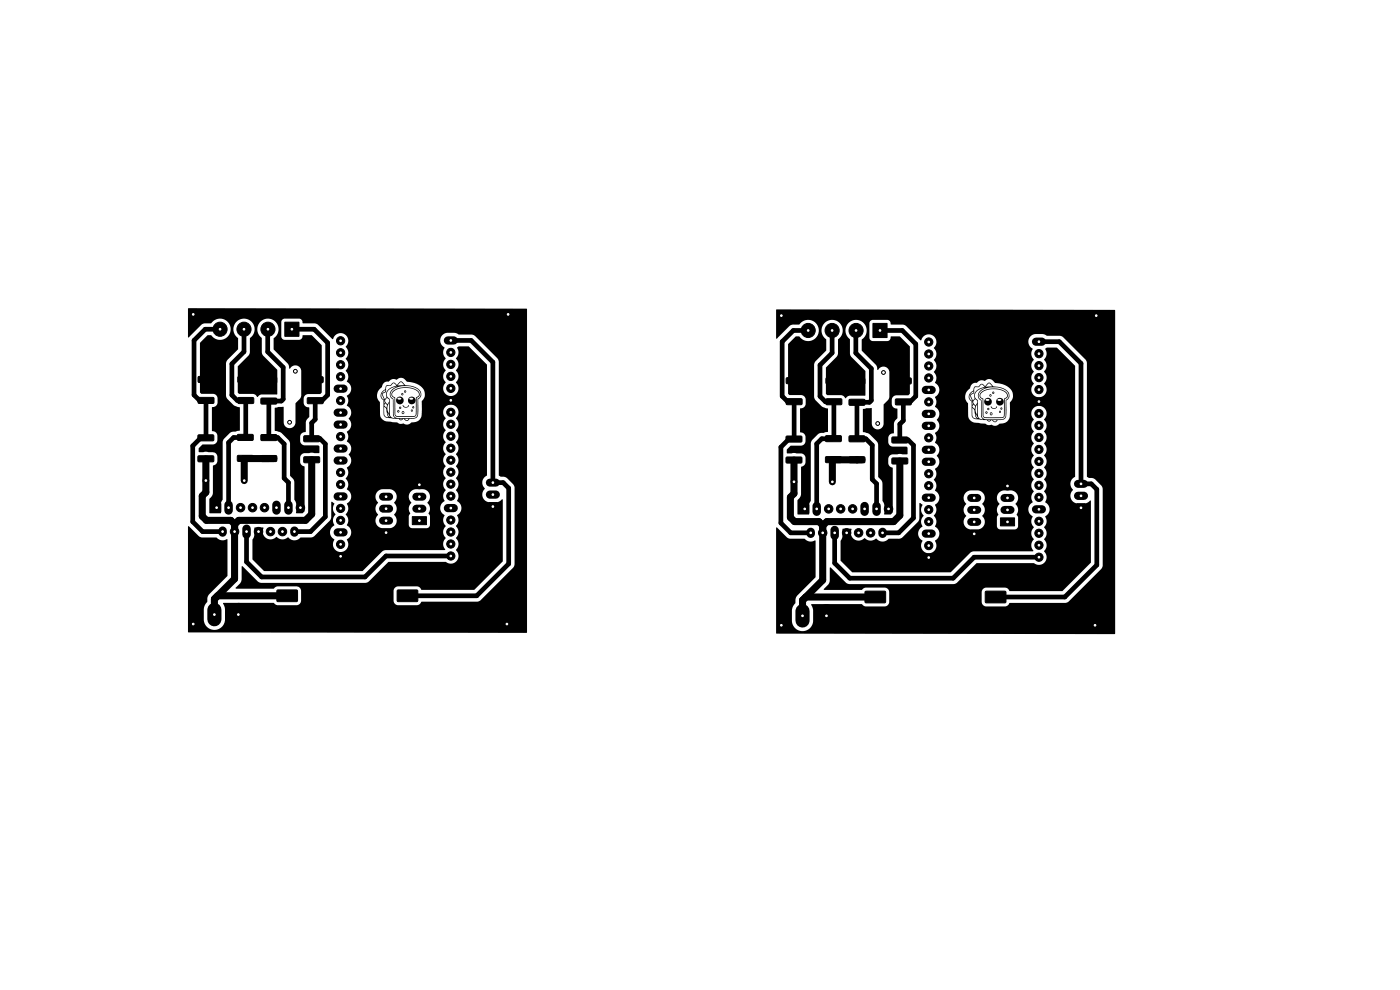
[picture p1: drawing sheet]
<svg xmlns="http://www.w3.org/2000/svg" width="297mm" height="210mm" viewBox="0 0 297 210" stroke-linecap="round" stroke-linejoin="round" font-family="sans-serif">
<g fill="#000">
<path d="M39.9 65.4l71.8 .1 .1 .1-.1 68.6-71.8-.1v-22.4h.2l2.4 2.2 3.4 .1a1.88 1.88 0 0 0 2.3 .4l.1 7.8-4.1 4.2-.2 1.3-.5 .7-.2 .5-.1 2.5a2.25 2.25 0 0 0 2.2 2.2 2.25 2.25 0 0 0 2.3-2.1v-2.4l-.4-1.1 .1-.1h10.6l.8 .5h4.1l.7-.3 .3-.7h19.6a.99 .99 0 0 0 .9 1h4.2l.5-.3 .4-.5h12l.5-.3 6.8-6.8 .3-.6 .1-16.5-.3-.7-1.4-1.3-.4-.2-.9-.1-.4-.3-.1-24.4-.2-.4-5-4.9-3.2-.1-.8-.4h-1.7a1.68 1.68 0 0 0-1.4 1.4 1.68 1.68 0 0 0 .9 1.8 1.89 1.89 0 0 0 .2 2.3 1.79 1.79 0 0 0 0 2.5 1.79 1.79 0 0 0 0 2.6 1.66 1.66 0 0 0 .1 2.4 1.66 1.66 0 0 0 2.3-.2 1.66 1.66 0 0 0-.2-2.3 1.79 1.79 0 0 0 0-2.6 1.79 1.79 0 0 0 0-2.5 1.79 1.79 0 0 0 .3-2.3l.3-.2h2.1l3.9 3.8v23.5a1.78 1.78 0 0 0-.4 2.9 1.64 1.64 0 0 0-.5 1.8 1.64 1.64 0 0 0 1.5 1h1.5l.5-.1 .6-.5 .2 .1-.1 13.1-6 6-11.3-.1a.99 .99 0 0 0-.8-.6h-4.1l-.5 .1-.4 .7v2.2h-19.6v-2.1a.99 .99 0 0 0-1-.9h-4.1l-.8 .5-8-.1 1-1.1 .2-.5 .2-3.1 3.3 3.2 .7 .3h22l.9-.3 4.1-4.1h12.2a1.69 1.69 0 0 0 2.3-.2 1.69 1.69 0 0 0-.2-2.4 1.83 1.83 0 0 0 0-2.5 1.79 1.79 0 0 0 0-2.6 1.79 1.79 0 0 0 .3-2.2 1.72 1.72 0 0 0 0-3.1 1.89 1.89 0 0 0-.3-2.3 1.79 1.79 0 0 0 0-2.5 1.79 1.79 0 0 0 0-2.6 1.79 1.79 0 0 0 0-2.5 1.79 1.79 0 0 0 0-2.5 1.79 1.79 0 0 0 0-2.6 1.83 1.83 0 0 0 0-2.5 1.65 1.65 0 0 0 0-2.4 1.65 1.65 0 0 0-2.4 .1 1.65 1.65 0 0 0 .2 2.4 1.77 1.77 0 0 0 0 2.5 1.77 1.77 0 0 0 0 2.6 1.79 1.79 0 0 0 0 2.5 1.79 1.79 0 0 0 0 2.5 1.79 1.79 0 0 0 0 2.6 1.79 1.79 0 0 0 0 2.5v.1a1.78 1.78 0 0 0-.2 2.2 1.72 1.72 0 0 0 0 3 1.93 1.93 0 0 0 .2 2.3 1.79 1.79 0 0 0 0 2.6 1.77 1.77 0 0 0-.1 2.4l-12.7 .1-.6 .3-4.2 4.1h-20.8l-2.5-2.5v-4.1l.3-.9 .1-1.6 1.9-.1a1.74 1.74 0 0 0 .5 2.2 1.74 1.74 0 0 0 2.3-.2 1.77 1.77 0 0 0 2.4 .1 1.72 1.72 0 0 0 2.7 0h2.1l.6-.1 3.4-3.4 .4-.8v-3.1l.2-.1a.47 .47 0 0 1 .4 .3 .47 .47 0 0 1-.2 .5 2.06 2.06 0 0 0 .5 1.9 1.79 1.79 0 0 0-.3 2.2 1.72 1.72 0 0 0 0 3.1 1.66 1.66 0 0 0 .3 2.2 1.66 1.66 0 0 0 2.2-.1 1.66 1.66 0 0 0 .2-2.2 1.72 1.72 0 0 0 0-3l.3-1h5.8a1.6 1.6 0 0 0 1.5 1.6h1.6a1.69 1.69 0 0 0 1.3-1.2 1.69 1.69 0 0 0-.5-1.7l.4-.5 .2-.7h2.5l.1 .5a.5 .5 0 0 1 0 .9l-.1 2 .3 .6 .4 .1h3.1l.4-.1 .3-.5v-2l-.3-.4a1.88 1.88 0 0 0-.2-2.4 1.61 1.61 0 0 0 .4-1.8 1.61 1.61 0 0 0-1.4-1h-1.6a1.68 1.68 0 0 0-1.3 1.2 1.68 1.68 0 0 0 .5 1.7l-.4 .5-.2 .7h-2.5l-.2-.7-.4-.5a1.68 1.68 0 0 0 .5-1.8 1.68 1.68 0 0 0-1.5-1.1h-1.5a1.68 1.68 0 0 0-1.4 1.2 1.68 1.68 0 0 0 .5 1.7 1.76 1.76 0 0 0 0 2.5l-.4 .5-.1 .7h-5.8l-.2-.7-.3-.5a1.98 1.98 0 0 0 .2-2.4 1.72 1.72 0 0 0 0-3 1.89 1.89 0 0 0-.2-2.4 1.79 1.79 0 0 0 .2-2.2 1.76 1.76 0 0 0 .4-2.8 1.72 1.72 0 0 0-.4-2.8 2.48 2.48 0 0 0 0-2.1 1.78 1.78 0 0 0 .4-2.8 1.73 1.73 0 0 0-.4-2.7 2.17 2.17 0 0 0 0-2.1h6.4l.1 .7 .5 .7 .1 3 .5 .8 .7 .3 2.3 .2 .6 .3 .7-.1 .9 .3 .9-.5 1.2-.2 .7-.7 .3-.8v-2.8l.5-.6 .1-.7-.1-1-.7-.8-1.4-.8-1.6-.2-.6-.7-.6-.2-.9 .5-1-.2-.7 .6-.9 .1-.4 .5-.2 .5-.8 .9-.2 .9h-6.4a1.71 1.71 0 0 0 0-3 1.89 1.89 0 0 0-.2-2.3 1.79 1.79 0 0 0 0-2.6 1.77 1.77 0 0 0 0-2.5 1.67 1.67 0 0 0-.4-2.7 1.67 1.67 0 0 0-2.4 1.2l-3.4-3.3-2.9-.1-.1-.3a.74 .74 0 0 0-.7-.7h-3.2l-.5 .3-.1 .4v3.1l.1 .4 .6 .3h3.1a.92 .92 0 0 0 .7-1h1.9l2.2 2.2v10l-.4 .3h-2.5a.99 .99 0 0 0-1 .9v1.1a1.43 1.43 0 0 0 1.2 .9v1.9l-.7 1v2.1l-.2 .2a1 1 0 0 0-1 .9v1a.99 .99 0 0 0 .9 .9h2.9l.3 .2v1.3l-.2 .1h-3.1l-.5 .3-.3 .4v1.5l.3 .3 .6 .4v9.4l-.4 .5h-1.3l-.1-.1v-2l-.4-.8v-3.8l-.1-.5-.8-.8v-6.9l-.3-.6-1.5-1.6-1.4-.4v-4.9l.7-.2h1.2v3.3a1.25 1.25 0 0 0 1.2 1.2 1.25 1.25 0 0 0 1.3-1.1v-4.2l1-1 .2-.6v-5.2a1.3 1.3 0 0 0-1-1.2 1.3 1.3 0 0 0-1.4 .7l-.5-1.1-2.9-3v-2.3a2.27 2.27 0 0 0 .4-3.4 2.27 2.27 0 0 0-3.4 0 2.27 2.27 0 0 0 .4 3.3v2.9l.2 .7 3.1 3.1v5.2l-.1 .1h-3.3l-.8 .5-.5-.5-.3-.1h-3l-.4-.4 .1-5.5 2.4-2.6 .1-3.3a2.28 2.28 0 0 0 .5-3.4 2.28 2.28 0 0 0-3.5 0 2.28 2.28 0 0 0 .5 3.4v2.3l-2.2 2.2-.3 .6-.1 6.9 .3 .8 1.2 1.2 .4 .3 1.1 .3v4.9l-2 .4-1.3 1.3-.3 .6-.1 12.4-.3 .8v2l-.1 .1h-2.3l-.1-.1v-2.9l.6-.7 .2-.6v-5.8l.1-.1a1 1 0 0 0 .8-.9v-1.1a1 1 0 0 0-.9-.8h-2.9l-.2-.1 .1-.7 .8-.8h2.2a.99 .99 0 0 0 .9-1v-1l-.1-.4-.3-.3-.7-.2v-4.9l.1-.2a1 1 0 0 0 1.1-.9l-.1-1a1 1 0 0 0-.9-.9h-2.5l-.3-.3v-10.4l1.6-1.7h.8a2.27 2.27 0 0 0 3.4 .4 2.27 2.27 0 0 0-.1-3.4 2.27 2.27 0 0 0-3.4 .5h-1.4l-.4 .2-3 2.8zM164.7 65.7h71.8l.1 .2-.1 68.6-71.8-.1v-22.5h.2l2.3 2.3 3.5 .1 .1 .1a1.78 1.78 0 0 0 2.2 .2v7.8l-4.1 4.2-.2 1.3-.5 .7-.2 .6v2.5a2.25 2.25 0 0 0 2.2 2.2 2.25 2.25 0 0 0 2.3-2.1v-2.5l-.4-1 .1-.2h10.6l.8 .5h4.1a.99 .99 0 0 0 .9-.9l19.7 .1a.99 .99 0 0 0 .9 .8h4.1l.6-.2 .3-.5 12.1-.1 .4-.2 6.9-6.8 .3-.6v-16.6l-.3-.6-1.3-1.4-.5-.2h-.8l-.4-.3-.1-24.4-.2-.4-5-4.9-3.2-.2-.8-.3h-1.7a1.68 1.68 0 0 0-1.4 1.4 1.68 1.68 0 0 0 .9 1.7 1.89 1.89 0 0 0 .2 2.3 1.79 1.79 0 0 0 0 2.6 1.79 1.79 0 0 0 0 2.5 1.66 1.66 0 0 0 0 2.4 1.66 1.66 0 0 0 2.4-.1 1.66 1.66 0 0 0-.2-2.4 1.79 1.79 0 0 0 0-2.5 1.79 1.79 0 0 0 0-2.6 1.79 1.79 0 0 0 .2-2.2l.4-.3h2.1l3.9 3.9v23.5a1.78 1.78 0 0 0-.5 2.9 1.64 1.64 0 0 0-.4 1.7 1.64 1.64 0 0 0 1.4 1.1h1.6l.5-.2 .6-.4 .1 .1v13.1l-6 6-11.3-.1a.99 .99 0 0 0-.9-.7h-4l-.5 .2-.4 .7v2.2h-19.7v-2.1a.99 .99 0 0 0-.9-1l-4.1 .1-.8 .4-8.1-.1 1-1 .3-.5 .1-3.1 3.3 3.2 .8 .3h22l.8-.3 4.2-4.1h12.1a1.69 1.69 0 0 0 2.4-.3 1.69 1.69 0 0 0-.2-2.3 1.83 1.83 0 0 0 0-2.6 1.79 1.79 0 0 0 0-2.5 1.79 1.79 0 0 0 .2-2.3 1.72 1.72 0 0 0 0-3 1.89 1.89 0 0 0-.2-2.3 1.79 1.79 0 0 0 0-2.6 1.79 1.79 0 0 0 0-2.5 1.79 1.79 0 0 0 0-2.5 1.79 1.79 0 0 0 0-2.6 1.79 1.79 0 0 0 0-2.5 1.83 1.83 0 0 0 0-2.6 1.65 1.65 0 0 0 0-2.3 1.65 1.65 0 0 0-2.4 .1 1.65 1.65 0 0 0 .2 2.3 1.77 1.77 0 0 0 0 2.6 1.77 1.77 0 0 0 0 2.5 1.79 1.79 0 0 0 0 2.6 1.79 1.79 0 0 0 0 2.5 1.79 1.79 0 0 0 0 2.5 1.79 1.79 0 0 0 0 2.6 1.78 1.78 0 0 0-.2 2.3 1.72 1.72 0 0 0 0 3 1.93 1.93 0 0 0 .2 2.3 1.79 1.79 0 0 0 0 2.5 1.77 1.77 0 0 0-.1 2.5l-12.8 .1-.6 .3-4.2 4.1h-20.8l-2.5-2.5v-4.1l.4-.9v-1.7h1.9a1.74 1.74 0 0 0 .6 2.2 1.74 1.74 0 0 0 2.3-.2 1.77 1.77 0 0 0 2.4 0 1.72 1.72 0 0 0 2.7 .1h2.1l.6-.2 3.4-3.4 .3-.7v-3.2l.2-.1a.47 .47 0 0 1 .5 .4 .47 .47 0 0 1-.2 .5 2.06 2.06 0 0 0 .4 1.8 1.79 1.79 0 0 0-.2 2.3 1.72 1.72 0 0 0 0 3 1.66 1.66 0 0 0 .3 2.3 1.66 1.66 0 0 0 2.2-.1 1.66 1.66 0 0 0 .2-2.2 1.72 1.72 0 0 0-.1-3.1l.4-.9h5.7a1.6 1.6 0 0 0 1.6 1.6h1.6a1.69 1.69 0 0 0 1.3-1.2 1.69 1.69 0 0 0-.5-1.7l.4-.5 .1-.7h2.6l.1 .5a.5 .5 0 0 1-.1 .8v2.1l.3 .5 .4 .2h3.1l.4-.2 .3-.4v-2l-.3-.5a1.88 1.88 0 0 0-.3-2.4 1.61 1.61 0 0 0 .5-1.7 1.61 1.61 0 0 0-1.5-1.1h-1.5a1.68 1.68 0 0 0-1.4 1.2 1.68 1.68 0 0 0 .5 1.7l-.3 .5-.2 .8h-2.6l-.1-.8-.4-.5a1.68 1.68 0 0 0 .5-1.7 1.68 1.68 0 0 0-1.5-1.2h-1.6a1.68 1.68 0 0 0-1.3 1.2 1.68 1.68 0 0 0 .5 1.7 1.76 1.76 0 0 0 0 2.6l-.4 .5-.2 .7h-5.7l-.2-.8-.4-.5a1.98 1.98 0 0 0 .3-2.3 1.72 1.72 0 0 0-.1-3.1 1.89 1.89 0 0 0-.2-2.3l.1-.1a1.79 1.79 0 0 0 .2-2.2 1.76 1.76 0 0 0 .3-2.8 1.72 1.72 0 0 0-.4-2.7 2.48 2.48 0 0 0 .1-2.1 1.78 1.78 0 0 0 .3-2.8 1.73 1.73 0 0 0-.4-2.8 2.17 2.17 0 0 0 .1-2h6.3l.2 .7 .5 .7v3l.6 .7 .7 .3 2.3 .3 .6 .3 .7-.1 .9 .2 .8-.4 1.3-.2 .7-.7 .2-.8v-2.8l.5-.7 .2-.6-.2-1-.7-.9-1.3-.7-1.6-.3-.7-.6-.6-.2-.9 .4-1-.1-.7 .5-.9 .2-.3 .4-.2 .6-.8 .8-.3 1h-6.3a1.71 1.71 0 0 0-.1-3 1.89 1.89 0 0 0-.2-2.3 1.83 1.83 0 0 0 0-2.6 1.77 1.77 0 0 0 0-2.5 1.67 1.67 0 0 0-.3-2.7 1.67 1.67 0 0 0-2.5 1.1l-3.3-3.2-2.9-.1-.2-.3a.74 .74 0 0 0-.7-.7h-3.2l-.4 .2-.2 .5v3.1l.3 .5 .4 .2h3.1a.92 .92 0 0 0 .8-1h1.9l2.1 2.1v10l-.3 .4h-2.6a.99 .99 0 0 0-.9 .9v1.1a1.43 1.43 0 0 0 1.2 .9v1.9l-.7 .9-.1 2.2-.1 .1a1 1 0 0 0-1.1 1v1a.99 .99 0 0 0 1 .8h2.9l.2 .3v1.3l-.1 .1h-3.1l-.6 .3-.2 .3v1.6l.2 .3 .7 .4v9.4l-.4 .4h-1.3l-.1-.1v-1.9l-.4-.9v-3.8l-.2-.4-.7-.9v-6.9l-.3-.6-1.6-1.5-1.3-.5v-4.8l.7-.2h1.1l.1 3.3a1.25 1.25 0 0 0 1.2 1.2 1.25 1.25 0 0 0 1.3-1.1v-4.2l.9-1 .3-.6v-5.2a1.3 1.3 0 0 0-1.1-1.2 1.3 1.3 0 0 0-1.4 .7l-.4-1.1-3-3v-2.4a2.27 2.27 0 0 0 .5-3.4 2.27 2.27 0 0 0-3.4 0 2.27 2.27 0 0 0 .4 3.4v2.9l.2 .6 3.1 3.2v5.1l-.1 .2-3.3-.1-.8 .6-.5-.5-.4-.2h-3l-.3-.3v-5.5l2.5-2.6 .1-3.4a2.28 2.28 0 0 0 .5-3.4 2.28 2.28 0 0 0-3.5 0 2.28 2.28 0 0 0 .5 3.4v2.3l-2.2 2.2-.4 .6v6.9l.3 .9 1.2 1.2 .4 .3 1 .3 .1 4.8-2 .5-1.3 1.2-.4 .6v12.4l-.4 .9 .1 1.9-.2 .1h-2.2l-.1-.1v-2.9l.6-.7 .1-.5 .1-5.9a1.03 1.03 0 0 0 .9-1v-1a1 1 0 0 0-1-.8h-2.9l-.1-.1v-.7l.8-.9h2.2a.99 .99 0 0 0 1-.9v-1l-.2-.4-.3-.3-.7-.3v-4.9l.1-.1a1 1 0 0 0 1.1-.9v-1.1a1 1 0 0 0-.9-.8h-2.5l-.3-.3v-10.5l1.6-1.6h.8a2.27 2.27 0 0 0 3.4 .3 2.27 2.27 0 0 0-.1-3.4 2.27 2.27 0 0 0-3.4 .6h-1.4l-.4 .1-3 2.8zM82 81.8l.4-.1a.72 .72 0 0 0 .9-.5 .7 .7 0 0 1 .9 .5l.5-.5a.58 .58 0 0 1 .6-.3 .58 .58 0 0 1 .4 .5 1.71 1.71 0 0 0 1.5 .4 2.17 2.17 0 0 1 2.2 2 1.07 1.07 0 0 1-.7 .9v2a2.36 2.36 0 0 1-.5 2l-1.3 .1-.1 .2a.75 .75 0 0 1-1.2-.1 .54 .54 0 0 1-.5 .3 .54 .54 0 0 1-.5-.3l.5 .1 .2-.2h.6a.4 .4 0 0 0 .4 .4 .4 .4 0 0 0 .4-.3l-3.5-.1a2.03 2.03 0 0 1-1.8-.7v-1.5h.1v1.1a.77 .77 0 0 0 .9 .8l-.3-.8 .6 .7-.4-.7h-.2l-.2-1.1h.3l.3 1.1v-2.2l-.3 1.1h-.3l-.4-.3v.3h-.1v-.7h.1l.5 .6 .1-.6-.3-.4-.4 .4-.1-1-.4-.4-.2-.7h.2l.2 .7 .4 .3v.8l.1-.2-.1-.3h.2l.5 .6 .2-.3a.65 .65 0 0 0-.3-1l-.4 .7h-.2l-.5-1.4h.2l.4 1a.95 .95 0 0 0 .3-1.2h.1l.2 .7 .3 .3a.41 .41 0 0 1 .2 .6v.5a5.3 5.3 0 0 0 .2 2.8l.9 .3-.4-.6-.1-3.4-.4-.4-.2-.6 .8 1v2.6a1.09 1.09 0 0 0 .3 1.2 1.09 1.09 0 0 0 1.1 .2h.6a5.1 5.1 0 0 0 2.8-.3l.3-.4v-3.4l.1-.1a1.16 1.16 0 0 0 .5-1.1 1.16 1.16 0 0 0-.8-1 5 5 0 0 0-5.3 .5l-.3 .8h-.1a2 2 0 0 1 1.7-1.8l-.4 .1a2.37 2.37 0 0 0-2 1.5h-.1v-.2a3 3 0 0 1 2.2-1.5l1.6-.1-.6-.6-.8 .7h-.2l-.3-.3a.42 .42 0 0 0-.4-.2 .42 .42 0 0 0-.4 .4l-.4 .2a.53 .53 0 0 0-.7 .1 .53 .53 0 0 0 0 .7 .61 .61 0 0 1-.6 .8l-.3 .2 .2-.4 .5-.3v-.2l-.5 .4-.3 .6-.1-.1a1.75 1.75 0 0 1 .9-1.1zM83.4 82.9a4.7 4.7 0 0 1 5.4 .2 .77 .77 0 0 1 .2 .8 .77 .77 0 0 1-.6 .5v2.6a1.29 1.29 0 0 1-.4 1.4h-3.1a.85 .85 0 0 1-1-.1 .85 .85 0 0 1-.2-.9v-3l-.5-.3-.2-.4 .8 .6 .1 3.7 .3 .3h3.1a.62 .62 0 0 0 .7-.1 .62 .62 0 0 0 .2-.7v-2.3a.74 .74 0 0 1 .2-1 .67 .67 0 0 0 .5-.7 .67 .67 0 0 0-.5-.6 4.6 4.6 0 0 0-5.1 .3l-.1 .5h-.2zM84.3 84.3a.82 .82 0 0 1 1.3 .3 .82 .82 0 0 1-.8 1.1 .82 .82 0 0 1-.7-1.1h.2a.42 .42 0 0 0 .4 .2 .42 .42 0 0 0 .4-.3l-.6-.1-.4 .2zM84.4 87a.25 .25 0 0 1 .3 .1 .25 .25 0 0 1-.1 .4 .25 .25 0 0 1-.3-.2h.3l-.1-.1-.2 .1zM84.8 86.3a.24 .24 0 0 1 .3 .1 .24 .24 0 0 1-.1 .3 .24 .24 0 0 1-.3-.2l.3 .1-.1-.2-.2 .1zM85.2 83.4a.23 .23 0 0 1 .4 .1 .23 .23 0 0 1-.2 .3 .23 .23 0 0 1-.3-.2l.3 .1v-.2l-.3 .1zM85.3 87.3a.3 .3 0 0 1 .5 0 .3 .3 0 0 1-.2 .5 .3 .3 0 0 1-.4-.3l.3 .2a.17 .17 0 0 0 .1-.2 .17 .17 0 0 0-.2-.1l-.2 .1zM85.8 82.8a.24 .24 0 0 1 .4 .1 .24 .24 0 0 1-.2 .4 .24 .24 0 0 1-.3-.3l.3 .1v-.1h-.3zM86.8 84.4a.82 .82 0 0 1 1.3 .2 .82 .82 0 0 1-.7 1.1 .82 .82 0 0 1-.8-1.1h.2a.41 .41 0 0 0 .5 .2 .41 .41 0 0 0 .3-.4 .5 .5 0 0 0-.8 .2h-.2zM85.4 85.9h.1a.61 .61 0 0 0 .6 .4 .61 .61 0 0 0 .6-.4 .49 .49 0 0 1-.2 .6 .49 .49 0 0 1-.6 0l-.3-.2z"/>
<path d="M87.3 86.9a.23 .23 0 0 1 .3 .1 .23 .23 0 0 1-.1 .3 .23 .23 0 0 1-.3-.1l.2-.1v-.1l-.2 .1zM87.5 86.2a.23 .23 0 0 1 .4 .1 .23 .23 0 0 1-.2 .3 .23 .23 0 0 1-.2-.2h.2h-.2zM206.7 82h.5a.72 .72 0 0 0 .8-.5 .7 .7 0 0 1 1 .4l.4-.5a.58 .58 0 0 1 .6-.2 .58 .58 0 0 1 .5 .5 1.71 1.71 0 0 0 1.5 .4 2.17 2.17 0 0 1 2.1 1.9 1.07 1.07 0 0 1-.6 1v2a2.36 2.36 0 0 1-.5 2l-1.3 .1-.1 .2a.75 .75 0 0 1-1.3-.2 .54 .54 0 0 1-.4 .3 .54 .54 0 0 1-.5-.3l.4 .2 .3-.2h.5a.4 .4 0 0 0 .4 .3 .4 .4 0 0 0 .4-.3l-3.4-.1a2.03 2.03 0 0 1-1.8-.6l-.1-1.5h.2v1.1a.77 .77 0 0 0 .9 .8l-.3-.8 .6 .7-.4-.8-.2 .1-.3-1.1h.3l.4 1.1v-2.3l-.4 1.2h-.3l-.3-.3v.3h-.2v-.7h.2l.5 .6 .1-.6-.3-.4-.5 .4v-1l-.5-.5-.1-.6h.2l.1 .6 .5 .3v.9l.1-.2-.1-.4h.2l.5 .7a.78 .78 0 0 0-.1-1.4l-.4 .7h-.2l-.5-1.4h.2l.4 1a.95 .95 0 0 0 .3-1.1h.1l.1 .6 .4 .4a.41 .41 0 0 1 .2 .6v.5a5.3 5.3 0 0 0 .2 2.7l.8 .4-.4-.6v-3.4l-.5-.5-.1-.5 .7 .9 .1 2.7a1.09 1.09 0 0 0 .2 1.1 1.09 1.09 0 0 0 1.2 .3h.5a5.1 5.1 0 0 0 2.9-.3l.2-.4 .1-3.5h.1a1.16 1.16 0 0 0 .5-1.2 1.16 1.16 0 0 0-.8-.9 5 5 0 0 0-5.3 .5l-.3 .8h-.1a2 2 0 0 1 1.6-1.8l-.3 .1a2.37 2.37 0 0 0-2 1.5h-.1v-.3a3 3 0 0 1 2.1-1.4l1.7-.1-.6-.7-.8 .7h-.3l-.2-.2a.42 .42 0 0 0-.5-.2 .42 .42 0 0 0-.3 .4l-.5 .1a.53 .53 0 0 0-.6 .2 .53 .53 0 0 0 0 .6 .61 .61 0 0 1-.6 .8l-.3 .2 .2-.3 .5-.3v-.3l-.5 .4-.3 .7-.2-.1a1.75 1.75 0 0 1 1-1.2zM208.2 83.2a4.7 4.7 0 0 1 5.4 .2 .77 .77 0 0 1 .2 .8 .77 .77 0 0 1-.6 .5l-.1 2.5a1.29 1.29 0 0 1-.3 1.4l-3.2 .1a.85 .85 0 0 1-.9-.1 .85 .85 0 0 1-.2-.9v-3l-.6-.4-.1-.3 .8 .6v3.7l.4 .2h3.1a.62 .62 0 0 0 .7 0 .62 .62 0 0 0 .2-.7v-2.4a.74 .74 0 0 1 .1-.9h.1a.67 .67 0 0 0 .5-.7 .67 .67 0 0 0-.5-.7 4.6 4.6 0 0 0-5.1 .4l-.1 .5h-.2zM209 84.6a.82 .82 0 0 1 1.4 .3 .82 .82 0 0 1-.8 1.1 .82 .82 0 0 1-.7-1.2h.2a.42 .42 0 0 0 .4 .3 .42 .42 0 0 0 .4-.4l-.6-.1-.4 .2zM209.1 87.3a.25 .25 0 0 1 .4 .1 .25 .25 0 0 1-.2 .3 .25 .25 0 0 1-.3-.2l.3 .1v-.2l-.3 .1zM209.5 86.5a.24 .24 0 0 1 .4 .1 .24 .24 0 0 1-.2 .4 .24 .24 0 0 1-.3-.2h.3v-.1l-.3 .1zM210 83.7a.23 .23 0 0 1 .3 0 .23 .23 0 0 1-.1 .4 .23 .23 0 0 1-.3-.2h.3l-.1-.1-.2 .1zM210.1 87.5a.3 .3 0 0 1 .4 .1 .3 .3 0 0 1-.1 .4 .3 .3 0 0 1-.4-.2l.2 .2a.17 .17 0 0 0 .2-.2 .17 .17 0 0 0-.2-.2l-.2 .2zM210.6 83.1a.24 .24 0 0 1 .3 .1 .24 .24 0 0 1-.1 .3 .24 .24 0 0 1-.3-.2h.3v-.1l-.3 .1zM211.5 84.6a.82 .82 0 0 1 1.4 .3 .82 .82 0 0 1-.7 1.1 .82 .82 0 0 1-.8-1.1h.2a.41 .41 0 0 0 .5 .2 .41 .41 0 0 0 .3-.4 .5 .5 0 0 0-.8 .2h-.2zM210.2 86.2h.1a.61 .61 0 0 0 .6 .4 .61 .61 0 0 0 .6-.4 .49 .49 0 0 1-.2 .5 .49 .49 0 0 1-.6 0l-.3-.1z"/>
<path d="M212 87.1a.23 .23 0 0 1 .3 .1 .23 .23 0 0 1-.1 .3 .23 .23 0 0 1-.3-.1h.3l-.1-.2-.2 .1zM212.3 86.5a.23 .23 0 0 1 .4 .1 .23 .23 0 0 1-.2 .3 .23 .23 0 0 1-.3-.2h.3h-.3z"/>
</g>
<g fill="#000" stroke="#000" stroke-width=".21">
<path d="M60.4 68.3h3v3h-3zM185.2 68.6h3v3h-3zM42 96.7h3.2l.2 .2v.9l-.3 .2h-3l-.1-.3zM42 92.3l3.2-.1 .2 .3v.9l-.3 .1h-3l-.1-.2zM42.1 84.4l3.2-.1 .1 .2v.9l-.2 .2h-3l-.2-.3zM42.1 79.9h3.2l.1 .2v.9l-.2 .1h-3l-.2-.2zM50.4 96.7l3.2-.1 .1 .2v.9l-.2 .2h-3l-.2-.3zM50.4 92.2h3.2l.1 .2v.9l-.2 .1h-3l-.2-.2zM50.5 84.4l3.2-.1 .1 .3v.9l-.2 .1h-3l-.2-.2zM50.5 79.9h3.2l.1 .2v.9l-.2 .2-3-.1-.2-.2zM55.4 84.5l3.2-.1 .1 .3v.9l-.2 .1h-3l-.2-.2zM55.4 80.1l3.2-.1 .1 .2v.9l-.2 .2h-3l-.2-.3z"/>
<path d="M55.4 96.7l3.2-.1 .1 .3v.9l-.2 .1h-3l-.2-.2zM55.4 92.2h3.2l.1 .2v.9l-.2 .2h-3l-.2-.3zM64.5 96.9h3.2l.1 .2v.9l-.2 .2h-3l-.2-.3zM64.5 92.5l3.2-.1 .1 .3v.9l-.2 .1h-3l-.2-.2zM65.2 84.4h3.2l.2 .2v.9l-.3 .1h-3l-.1-.2zM65.2 80l3.2-.1 .2 .2v.9l-.3 .2h-3l-.1-.3zM166.8 97h3.2l.1 .2v.9l-.2 .1h-3l-.2-.2zM166.8 92.6l3.2-.1 .1 .2v.9l-.2 .2h-3l-.2-.3zM166.8 84.6h3.2l.2 .2v.9l-.3 .2-3-.1-.1-.2zM166.8 80.2l3.2-.1 .2 .3v.9l-.3 .1h-3l-.1-.2zM175.2 96.9h3.1l.2 .2v.9l-.2 .1h-3l-.2-.2zM175.2 92.5l3.1-.1 .2 .2v.9l-.2 .2h-3l-.2-.3z"/>
<path d="M175.3 84.6h3.2l.1 .2v.9l-.2 .2h-3l-.2-.3zM175.3 80.2l3.2-.1 .1 .3v.9l-.2 .1h-3l-.2-.2zM180.2 97l3.1-.1 .2 .2v.9l-.3 .2h-2.9l-.2-.3zM180.2 92.5l3.1-.1 .2 .3v.9l-.3 .1h-2.9l-.2-.2zM180.2 84.8l3.1-.1 .2 .2v.9l-.3 .2h-2.9l-.2-.3zM180.2 80.3h3.1l.2 .2v.9l-.3 .1h-2.9l-.2-.2zM189.3 97.2h3.1l.2 .2v.9l-.3 .1h-3l-.1-.2zM189.3 92.8l3.1-.1 .2 .2v.9l-.3 .2h-3l-.1-.3zM190 84.7l3.2-.1 .1 .3v.9l-.2 .1h-3l-.2-.2zM190 80.2h3.2l.1 .2v.9l-.2 .2-3-.1-.2-.2zM45.1 106.8h1.8v1.8h-1.8zM87.5 109.6h3v1.7h-3z"/>
<path d="M103.7 106.6h1.7v1.7h-1.7zM169.8 107.1h1.8v1.7h-1.8zM212.2 109.9h3v1.7h-3zM228.5 106.9h1.7v1.7h-1.7zM58.8 125.2h4.2l.1 .2v2.1l-.2 .1h-4l-.2-.2zM67.2 125.2h4.2l.1 .2v2.1l-.2 .1h-4l-.2-.2zM75.9 125.2h4.2l.1 .2v2.1l-.2 .1h-4l-.2-.2zM84.3 125.2h4.2l.1 .2v2.1l-.2 .1h-4l-.2-.2zM183.6 125.5l4.1-.1 .2 .2v2.1l-.3 .2h-4l-.1-.3zM192 125.5l4.1-.1 .2 .2v2.1l-.3 .2h-4l-.1-.3zM200.7 125.5l4.2-.1 .1 .2v2.1l-.2 .2h-4l-.2-.3zM209.1 125.5l4.2-.1 .1 .2v2.1l-.2 .2h-4l-.2-.3z"/>
<circle cx="41" cy="66.7" r=".4"/>
<circle cx="46.7" cy="69.8" r="1.5"/>
<circle cx="51.8" cy="69.8" r="1.5"/>
<circle cx="56.8" cy="69.8" r="1.5"/>
<circle cx="62.7" cy="78.8" r=".4"/>
<circle cx="72.3" cy="74.8" r=".87"/>
<circle cx="72.3" cy="72.3" r=".87"/>
<circle cx="72.3" cy="79.9" r=".87"/>
<circle cx="72.3" cy="77.4" r=".87"/>
<circle cx="95.6" cy="79.8" r=".87"/>
<circle cx="95.6" cy="77.3" r=".87"/>
<circle cx="95.6" cy="74.8" r=".87"/>
<circle cx="107.8" cy="66.7" r=".4"/>
<circle cx="165.8" cy="67" r=".4"/>
<circle cx="171.4" cy="70.1" r="1.5"/>
<circle cx="176.5" cy="70.1" r="1.5"/>
<circle cx="181.6" cy="70.1" r="1.5"/>
<circle cx="187.4" cy="79" r=".4"/>
<circle cx="197" cy="72.6" r=".87"/>
<circle cx="197" cy="75.1" r=".87"/>
<circle cx="197" cy="77.6" r=".87"/>
<circle cx="220.4" cy="75" r=".87"/>
<circle cx="220.4" cy="77.6" r=".87"/>
<circle cx="232.6" cy="67" r=".4"/>
<circle cx="61.4" cy="89.6" r=".4"/>
<circle cx="72.3" cy="92.6" r=".87"/>
<circle cx="72.3" cy="85" r=".87"/>
<circle cx="95.6" cy="82.4" r=".87"/>
<circle cx="95.6" cy="95.1" r=".87"/>
<circle cx="95.6" cy="90" r=".87"/>
<circle cx="95.6" cy="87.5" r=".87"/>
<circle cx="95.6" cy="97.6" r=".87"/>
<circle cx="95.6" cy="92.5" r=".87"/>
<circle cx="186.2" cy="89.8" r=".4"/>
<circle cx="197" cy="80.2" r=".87"/>
<circle cx="197" cy="85.3" r=".87"/>
<circle cx="197" cy="92.9" r=".87"/>
<circle cx="220.4" cy="90.3" r=".87"/>
<circle cx="220.4" cy="95.3" r=".87"/>
<circle cx="220.4" cy="82.6" r=".87"/>
<circle cx="220.4" cy="92.8" r=".87"/>
<circle cx="220.4" cy="80.1" r=".87"/>
<circle cx="220.4" cy="97.9" r=".87"/>
<circle cx="220.4" cy="87.7" r=".87"/>
<circle cx="43.7" cy="101.9" r=".4"/>
<circle cx="49.8" cy="112.8" r=".9"/>
<circle cx="51" cy="107.7" r=".9"/>
<circle cx="51.8" cy="101.9" r=".4"/>
<circle cx="53.6" cy="107.7" r=".9"/>
<circle cx="54.8" cy="112.8" r=".9"/>
<circle cx="56.1" cy="107.7" r=".9"/>
<circle cx="57.4" cy="112.8" r=".9"/>
<circle cx="59.9" cy="112.8" r=".9"/>
<circle cx="63.7" cy="107.7" r=".9"/>
<circle cx="72.3" cy="100.2" r=".87"/>
<circle cx="72.3" cy="107.9" r=".87"/>
<circle cx="72.3" cy="110.4" r=".87"/>
<circle cx="72.3" cy="102.8" r=".87"/>
<circle cx="72.3" cy="115.5" r=".87"/>
<circle cx="89" cy="102.8" r=".85"/>
<circle cx="95.6" cy="117.9" r=".87"/>
<circle cx="95.6" cy="115.4" r=".87"/>
<circle cx="95.6" cy="112.9" r=".87"/>
<circle cx="95.6" cy="110.3" r=".87"/>
<circle cx="95.6" cy="105.2" r=".87"/>
<circle cx="95.6" cy="100.2" r=".87"/>
<circle cx="95.6" cy="102.7" r=".87"/>
<circle cx="168.4" cy="102.2" r=".4"/>
<circle cx="174.5" cy="113" r=".9"/>
<circle cx="175.8" cy="107.9" r=".9"/>
<circle cx="176.6" cy="102.2" r=".4"/>
<circle cx="178.3" cy="107.9" r=".9"/>
<circle cx="179.6" cy="113" r=".9"/>
<circle cx="180.9" cy="107.9" r=".9"/>
<circle cx="182.1" cy="113" r=".9"/>
<circle cx="184.7" cy="113" r=".9"/>
<circle cx="188.5" cy="107.9" r=".9"/>
<circle cx="197" cy="100.5" r=".87"/>
<circle cx="197" cy="110.7" r=".87"/>
<circle cx="197" cy="115.7" r=".87"/>
<circle cx="197" cy="103" r=".87"/>
<circle cx="197" cy="108.1" r=".87"/>
<circle cx="213.7" cy="103.1" r=".85"/>
<circle cx="220.4" cy="115.7" r=".87"/>
<circle cx="220.4" cy="105.5" r=".87"/>
<circle cx="220.4" cy="113.1" r=".87"/>
<circle cx="220.4" cy="103" r=".87"/>
<circle cx="220.4" cy="110.6" r=".87"/>
<circle cx="220.4" cy="118.2" r=".87"/>
<circle cx="220.4" cy="100.4" r=".87"/>
<circle cx="41" cy="132.4" r=".4"/>
<circle cx="107.5" cy="132.4" r=".4"/>
<circle cx="165.8" cy="132.6" r=".4"/>
<circle cx="232.3" cy="132.6" r=".4"/>
</g>
<g fill="none" stroke="#000" stroke-width="1.7">
<path d="M95 72.2h1.3M219.8 72.5h1.2M71.6 82.5h1.3M71.6 87.5h1.3M71.6 90.1h1.3M71.6 95.2h1.3M71.6 97.7h1.3M95 84.9h1.3M196.4 82.7h1.3M196.4 87.8h1.3M196.4 90.3h1.3M196.4 95.4h1.3"/>
<path d="M196.4 98h1.3M219.8 85.2h1.2M71.6 105.3h1.3M71.6 112.9h1.3M71.6 118h1.3M81.3 107.9h1.3M81.3 105.4h1.3M81.3 113h1.3M81.3 110.4h1.3M88.3 107.9h1.3M88.3 105.4h1.3M95 107.8h1.3"/>
<path d="M103.9 102.4h1.3M103.9 104.9h1.3M196.4 105.6h1.3M196.4 113.2h1.3M196.4 118.3h1.3M206 113.2h1.3M206 110.7h1.3M206 108.2h1.3M206 105.6h1.3M213.1 108.2h1.3M213.1 105.6h1.3M219.8 108h1.2"/>
<path d="M228.7 102.6h1.3M228.7 105.2h1.3"/>
</g>
<path d="M45.5 129.4v2M50.6 129.4v2M170.3 129.6v2M175.3 129.6v2" fill="none" stroke="#000" stroke-width="3"/>
<path d="M47.2 112.6v.4M48.5 107.1v1.2M52.3 112.2v1.2M58.7 107.1v1.2M61.2 107.1v1.2M62.5 112.6v.4M172 112.8v.4M173.3 107.4v1.1M177.1 112.4v1.2M183.4 107.4v1.1M186 107.4v1.1M187.2 112.8v.4" fill="none" stroke="#000" stroke-width="1.8"/>
<g fill="none" stroke="#000" stroke-width="1">
<path d="M46.7 69.8h-3.2l-2.3 2.4v11.6l1.1 1.1h1.4l-.1 7.9M51.8 69.8v4.8l-2.6 2.6v6.6l1.1 1.2h1.8v7.5l-.3 .3h-2.2l-1.1 1.1v13.8M56.8 69.8v4.8l3.3 3.3v6.8l-.4 .4h-2.7v7.7h1.9l1.4 1.4v7.2l.9 1v5.3M61.9 69.8h4.7l2.9 2.9v11.1l-1.2 1.2h-1.8M95.6 72.2h4.4l4.6 4.6v25.6h2.1l1.2 1.1v16.1l-6.8 6.8h-14.7M171.4 70.1h-3.1l-2.4 2.4v11.5l1.2 1.2h1.4l-.1 7.9M176.5 70.1v4.8l-2.5 2.5v6.7l1.1 1.1h1.8v7.6l-.3 .3h-2.3l-1 1v13.9M181.6 70.1v4.8l3.2 3.3v6.7l-.4 .4h-2.6v7.8h1.9l1.3 1.3v7.3l1 .9v5.4M186.7 70.1h4.7l2.9 2.9v11l-1.2 1.3h-1.8M220.4 72.5h4.3l4.6 4.6v25.5h2.2l1.2 1.2v16.1l-6.8 6.7h-14.7M43.7 92.9h-1.1l-1.7 1.7v16.1l2.1 2.1h4.2M66.9 85v4l-.8 .7v3.4l1.8-.1 1.1 1.2v15.4l-3.1 3.2h-3.4"/>
<path d="M168.4 93.1h-1l-1.7 1.7v16.1l2 2.1h4.3M191.3 85.3h-.1M191.6 85.3v3.9l-.7 .8v3.3h1.7l1.2 1.1v15.5l-3.2 3.1h-3.4M52.3 112.8v6.4l3.2 3.2h21.9l4.5-4.5h13.7M177.1 113v6.5l3.2 3.2h21.9l4.5-4.5h13.7"/>
</g>
<path d="M43.7 97.3v7.1l-.8 .8v4.3l.9 .9h5.2l.8 .8v11.6l-4.3 4.3v3.3M51.8 97.3h.1M51.8 97.3v4.6M57 97.3h.1M58.1 97.3h-6.3M66.1 97.5v11.6l-1.3 1.3h-14.2l-.8 .9M168.4 97.6v7.1l-.7 .8v4.3l.9 .8h5.1l.8 .8v11.7l-4.2 4.2v3.3M181.8 97.5h.1M182.9 97.5h-6.3v4.7M190.9 97.8v11.5l-1.3 1.3h-14.2l-.9 .9M46.2 126.4h14.7M170.9 126.6h14.8" fill="none" stroke="#000" stroke-width="1.5"/>
<g fill="#fff" stroke="#fff" stroke-width=".21">
<circle cx="176.6" cy="102.2" r=".17"/>
<circle cx="165.8" cy="67" r=".17"/>
<circle cx="168.4" cy="102.2" r=".17"/>
<circle cx="187.4" cy="79" r=".17"/>
<circle cx="186.2" cy="89.8" r=".18"/>
<circle cx="165.8" cy="132.6" r=".17"/>
<circle cx="232.6" cy="67" r=".17"/>
<circle cx="232.3" cy="132.6" r=".17"/>
<circle cx="43.7" cy="101.9" r=".18"/>
<circle cx="51.8" cy="101.9" r=".17"/>
<circle cx="41" cy="66.7" r=".17"/>
<circle cx="107.8" cy="66.7" r=".17"/>
<circle cx="41" cy="132.4" r=".17"/>
<circle cx="107.5" cy="132.4" r=".17"/>
<circle cx="61.4" cy="89.6" r=".17"/>
<circle cx="62.7" cy="78.8" r=".17"/>
<circle cx="220.4" cy="118.2" r=".17"/>
<circle cx="220.4" cy="115.7" r=".17"/>
<circle cx="220.4" cy="113.1" r=".17"/>
<circle cx="220.4" cy="110.6" r=".17"/>
<circle cx="220.4" cy="108" r=".17"/>
<circle cx="220.4" cy="105.5" r=".17"/>
<circle cx="220.4" cy="103" r=".17"/>
<circle cx="220.4" cy="100.4" r=".17"/>
<circle cx="220.4" cy="97.9" r=".17"/>
<circle cx="220.4" cy="95.3" r=".17"/>
<circle cx="220.4" cy="92.8" r=".17"/>
<circle cx="220.4" cy="90.3" r=".17"/>
<circle cx="220.4" cy="87.7" r=".17"/>
<circle cx="220.4" cy="85.2" r=".17"/>
<circle cx="220.4" cy="82.6" r=".17"/>
<circle cx="220.4" cy="80.1" r=".17"/>
<circle cx="220.4" cy="77.6" r=".17"/>
<circle cx="220.4" cy="75" r=".17"/>
<circle cx="220.4" cy="72.5" r=".17"/>
<circle cx="197" cy="72.6" r=".17"/>
<circle cx="197" cy="75.1" r=".17"/>
<circle cx="197" cy="77.6" r=".17"/>
<circle cx="197" cy="80.2" r=".17"/>
<circle cx="197" cy="82.7" r=".17"/>
<circle cx="197" cy="85.3" r=".17"/>
<circle cx="197" cy="87.8" r=".17"/>
<circle cx="197" cy="90.3" r=".17"/>
<circle cx="197" cy="92.9" r=".17"/>
<circle cx="197" cy="95.4" r=".17"/>
<circle cx="197" cy="98" r=".17"/>
<circle cx="197" cy="100.5" r=".17"/>
<circle cx="197" cy="103" r=".17"/>
<circle cx="197" cy="105.6" r=".17"/>
<circle cx="197" cy="108.1" r=".17"/>
<circle cx="197" cy="110.7" r=".17"/>
<circle cx="197" cy="113.2" r=".17"/>
<circle cx="197" cy="115.7" r=".17"/>
<circle cx="197" cy="118.3" r=".17"/>
<circle cx="229.3" cy="107.7" r=".18"/>
<circle cx="229.3" cy="105.2" r=".18"/>
<circle cx="229.3" cy="102.6" r=".18"/>
<circle cx="170.3" cy="130.6" r=".18"/>
<circle cx="175.3" cy="130.6" r=".18"/>
<circle cx="170.7" cy="108" r=".18"/>
<circle cx="172" cy="113" r=".18"/>
<circle cx="173.3" cy="108" r=".18"/>
<circle cx="174.5" cy="113" r=".18"/>
<circle cx="175.8" cy="108" r=".18"/>
<circle cx="177.1" cy="113" r=".18"/>
<circle cx="178.3" cy="108" r=".18"/>
<circle cx="179.6" cy="113" r=".18"/>
<circle cx="180.9" cy="108" r=".18"/>
<circle cx="182.1" cy="113" r=".18"/>
<circle cx="183.4" cy="108" r=".18"/>
<circle cx="184.7" cy="113" r=".18"/>
<circle cx="186" cy="108" r=".18"/>
<circle cx="187.2" cy="113" r=".18"/>
<circle cx="188.5" cy="108" r=".18"/>
<circle cx="186.7" cy="70.1" r=".17"/>
<circle cx="181.6" cy="70.1" r=".17"/>
<circle cx="176.5" cy="70.1" r=".17"/>
<circle cx="171.4" cy="70.1" r=".17"/>
<circle cx="206.7" cy="113.2" r=".17"/>
<circle cx="206.7" cy="110.7" r=".17"/>
<circle cx="206.7" cy="108.2" r=".17"/>
<circle cx="206.7" cy="105.6" r=".17"/>
<circle cx="213.7" cy="110.7" r=".17"/>
<circle cx="213.7" cy="108.2" r=".17"/>
<circle cx="213.7" cy="105.6" r=".17"/>
<circle cx="213.7" cy="103.1" r=".17"/>
<circle cx="95.6" cy="117.9" r=".17"/>
<circle cx="95.6" cy="115.4" r=".17"/>
<circle cx="95.6" cy="112.9" r=".17"/>
<circle cx="95.6" cy="110.3" r=".17"/>
<circle cx="95.6" cy="107.8" r=".17"/>
<circle cx="95.6" cy="105.2" r=".17"/>
<circle cx="95.6" cy="102.7" r=".17"/>
<circle cx="95.6" cy="100.2" r=".17"/>
<circle cx="95.6" cy="97.6" r=".17"/>
<circle cx="95.6" cy="95.1" r=".17"/>
<circle cx="95.6" cy="92.5" r=".17"/>
<circle cx="95.6" cy="90" r=".17"/>
<circle cx="95.6" cy="87.5" r=".17"/>
<circle cx="95.6" cy="84.9" r=".17"/>
<circle cx="95.6" cy="82.4" r=".17"/>
<circle cx="95.6" cy="79.8" r=".17"/>
<circle cx="95.6" cy="77.3" r=".17"/>
<circle cx="95.6" cy="74.8" r=".17"/>
<circle cx="95.6" cy="72.2" r=".17"/>
<circle cx="72.3" cy="72.3" r=".17"/>
<circle cx="72.3" cy="74.8" r=".17"/>
<circle cx="72.3" cy="77.4" r=".17"/>
<circle cx="72.3" cy="79.9" r=".17"/>
<circle cx="72.3" cy="82.5" r=".17"/>
<circle cx="72.3" cy="85" r=".17"/>
<circle cx="72.3" cy="87.5" r=".17"/>
<circle cx="72.3" cy="90.1" r=".17"/>
<circle cx="72.3" cy="92.6" r=".17"/>
<circle cx="72.3" cy="95.2" r=".17"/>
<circle cx="72.3" cy="97.7" r=".17"/>
<circle cx="72.3" cy="100.2" r=".17"/>
<circle cx="72.3" cy="102.8" r=".17"/>
<circle cx="72.3" cy="105.3" r=".17"/>
<circle cx="72.3" cy="107.9" r=".17"/>
<circle cx="72.3" cy="110.4" r=".17"/>
<circle cx="72.3" cy="112.9" r=".17"/>
<circle cx="72.3" cy="115.5" r=".17"/>
<circle cx="72.3" cy="118" r=".17"/>
<circle cx="89" cy="110.4" r=".17"/>
<circle cx="89" cy="107.9" r=".17"/>
<circle cx="89" cy="105.4" r=".17"/>
<circle cx="89" cy="102.8" r=".17"/>
<circle cx="45.5" cy="130.4" r=".17"/>
<circle cx="50.6" cy="130.4" r=".17"/>
<circle cx="104.6" cy="107.5" r=".17"/>
<circle cx="104.6" cy="104.9" r=".17"/>
<circle cx="104.6" cy="102.4" r=".17"/>
<circle cx="61.9" cy="69.8" r=".17"/>
<circle cx="56.8" cy="69.8" r=".17"/>
<circle cx="51.8" cy="69.8" r=".17"/>
<circle cx="46.7" cy="69.8" r=".17"/>
<circle cx="81.9" cy="113" r=".17"/>
<circle cx="81.9" cy="110.4" r=".17"/>
<circle cx="81.9" cy="107.9" r=".17"/>
<circle cx="81.9" cy="105.4" r=".17"/>
<circle cx="46" cy="107.7" r=".17"/>
<circle cx="47.2" cy="112.8" r=".17"/>
<circle cx="48.5" cy="107.7" r=".17"/>
<circle cx="49.8" cy="112.8" r=".17"/>
<circle cx="51" cy="107.7" r=".17"/>
<circle cx="52.3" cy="112.8" r=".17"/>
<circle cx="53.6" cy="107.7" r=".17"/>
<circle cx="54.8" cy="112.8" r=".17"/>
<circle cx="56.1" cy="107.7" r=".17"/>
<circle cx="57.4" cy="112.8" r=".17"/>
<circle cx="58.7" cy="107.7" r=".17"/>
<circle cx="59.9" cy="112.8" r=".17"/>
<circle cx="61.2" cy="107.7" r=".17"/>
<circle cx="62.5" cy="112.8" r=".17"/>
<circle cx="63.7" cy="107.7" r=".17"/>
</g>
</svg>
